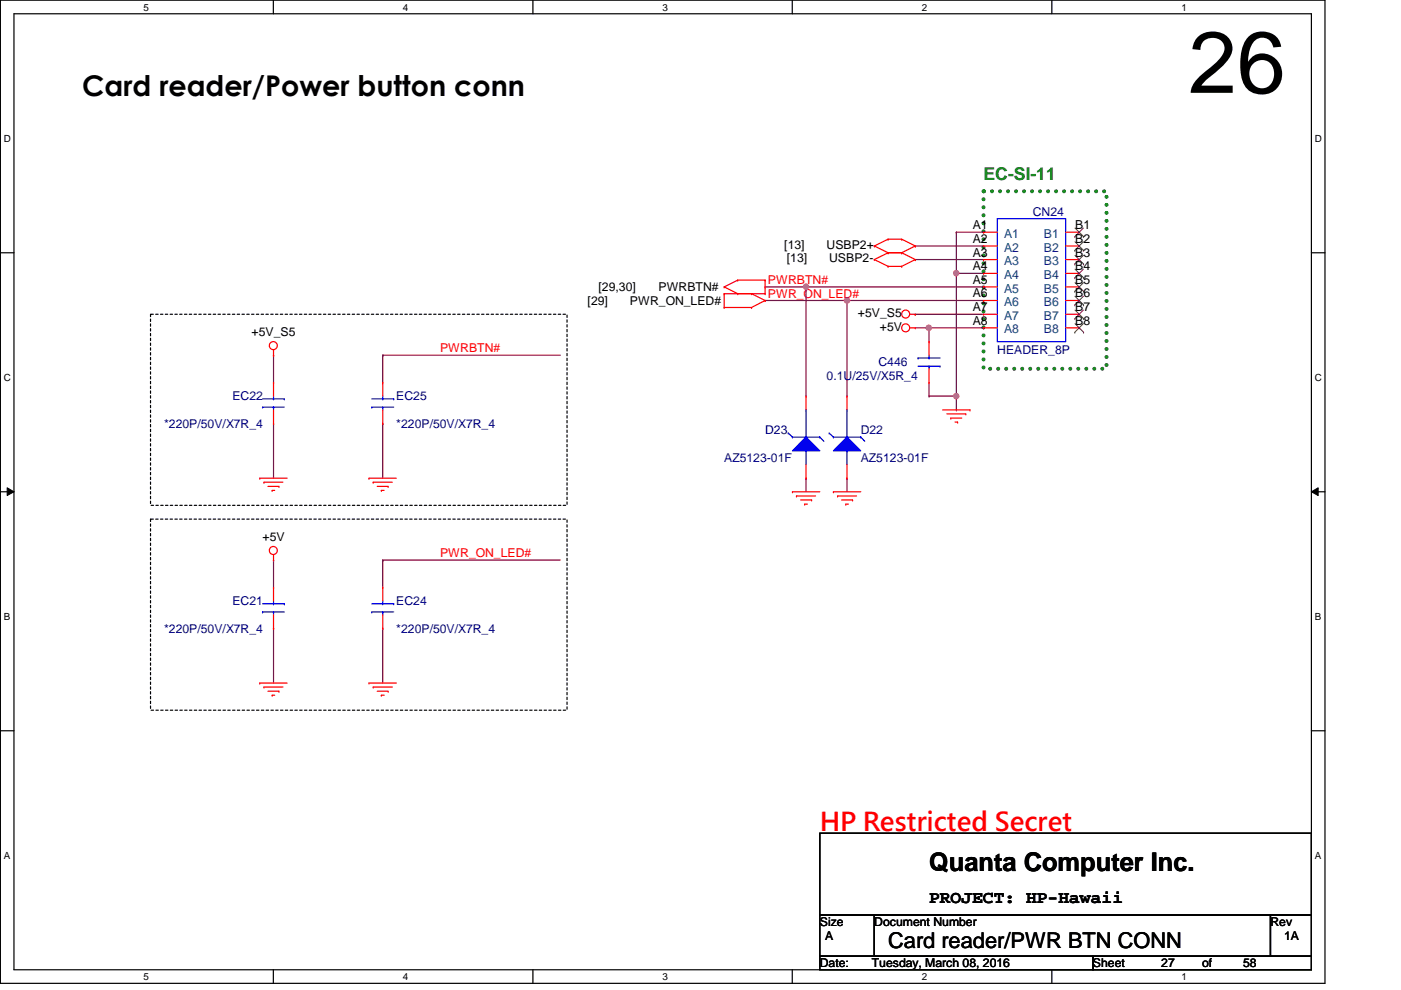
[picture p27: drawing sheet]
<svg xmlns="http://www.w3.org/2000/svg" width="297mm" height="210mm" viewBox="0 0 297 210" stroke-linecap="round" stroke-linejoin="round" font-family="sans-serif">
<defs><g id="words">
<text font-size="18.5" x="252" y="19.7">26</text>
<text font-size="6.1" x="17.4" y="20.4">Card reader/Power button conn</text>
<text font-size="5.5" fill="#f00" x="173.8" y="176.3">HP Restricted Secret</text>
<text font-size="5.5" x="197" y="184.6">Quanta Computer Inc.</text>
<text font-size="4.6" x="188.3" y="201.1">Card reader/PWR BTN CONN</text>
<text font-size="3.7" fill="#008000" x="208.5" y="38.2">EC-SI-11</text>
<text font-size="3.7" x="197" y="191.4">PROJECT: HP-Hawaii</text>
<g font-size="2.6" fill="#000080">
<text x="219" y="45.8">CN24</text>
<text x="186.3" y="77.6">C446</text>
<text x="211.5" y="75">HEADER_8P</text>
<text x="175.3" y="80.5">0.1U/25V/X5R_4</text>
<text x="49.3" y="84.9">EC22</text>
<text x="84" y="84.9">EC25</text>
<text x="34.8" y="90.7">*220P/50V/X7R_4</text>
<text x="84" y="90.7">*220P/50V/X7R_4</text>
<text x="162.2" y="92.1">D23</text>
<text x="182.5" y="92.1">D22</text>
<text x="153.5" y="97.9">AZ5123-01F</text>
<text x="182.5" y="97.9">AZ5123-01F</text>
<text x="49.3" y="128.3">EC21</text>
<text x="84" y="128.3">EC24</text>
<text x="34.8" y="134.1">*220P/50V/X7R_4</text>
<text x="84" y="134.1">*220P/50V/X7R_4</text>
</g>
<g font-size="2.6">
<text x="166.3" y="52.7">[13]</text>
<text x="175.3" y="52.7">USBP2+</text>
<text x="206.2" y="48.6">A1</text>
<text x="206.2" y="51.5">A2</text>
<text x="228" y="48.6">B1</text>
<text x="228" y="51.5">B2</text>
<text x="166.8" y="55.6">[13]</text>
<text x="175.8" y="55.6">USBP2-</text>
<text x="206.2" y="54.4">A3</text>
<text x="206.2" y="57.3">A4</text>
<text x="228" y="54.4">B3</text>
<text x="228" y="57.3">B4</text>
<text x="124.6" y="64.6">[29]</text>
<text x="126.9" y="61.7">[29,30]</text>
<text x="133.6" y="64.6">PWR_ON_LED#</text>
<text x="139.6" y="61.7">PWRBTN#</text>
<text x="206.2" y="60.2">A5</text>
<text x="206.2" y="63.1">A6</text>
<text x="206.2" y="66">A7</text>
<text x="228" y="60.2">B5</text>
<text x="228" y="63.1">B6</text>
<text x="228" y="66">B7</text>
<text x="53.3" y="71.3">+5V_S5</text>
<text x="181.9" y="67.2">+5V_S5</text>
<text x="186.6" y="70.1">+5V</text>
<text x="206.2" y="68.9">A8</text>
<text x="228" y="68.9">B8</text>
<text x="55.7" y="114.7">+5V</text>
<text x="173.8" y="196.3">Size</text>
<text x="185.4" y="196.3">Document Number</text>
<text x="269.4" y="196.3">Rev</text>
<text x="175" y="199.3">A</text>
<text x="272.2" y="199.3">1A</text>
<text x="173.8" y="205.1">Date:</text>
<text x="184.8" y="205.1">Tuesday, March 08, 2016</text>
<text x="231.7" y="205.1">Sheet</text>
<text x="246.2" y="205.1">27</text>
<text x="254.9" y="205.1">of</text>
<text x="263.6" y="205.1">58</text>
</g>
<g font-size="2.6" fill="#004080">
<text x="212.9" y="50.4">A1</text>
<text x="212.9" y="53.3">A2</text>
<text x="221.3" y="50.4">B1</text>
<text x="221.3" y="53.3">B2</text>
<text x="212.9" y="56.2">A3</text>
<text x="212.9" y="59.1">A4</text>
<text x="221.3" y="56.2">B3</text>
<text x="221.3" y="59.1">B4</text>
<text x="212.9" y="62">A5</text>
<text x="212.9" y="64.9">A6</text>
<text x="221.3" y="62">B5</text>
<text x="221.3" y="64.9">B6</text>
<text x="212.9" y="67.8">A7</text>
<text x="212.9" y="70.7">A8</text>
<text x="221.3" y="67.8">B7</text>
<text x="221.3" y="70.7">B8</text>
</g>
<g font-size="2.6" fill="#f00">
<text x="162.8" y="60.2">PWRBTN#</text>
<text x="162.8" y="63.1">PWR_ON_LED#</text>
<text x="93.3" y="74.7">PWRBTN#</text>
<text x="93.3" y="118.2">PWR_ON_LED#</text>
</g>
<g font-size="2.1">
<text x="30.4" y="2.2">5</text>
<text x="85.4" y="2.2">4</text>
<text x="140.5" y="2.2">3</text>
<text x="195.4" y="2.2">2</text>
<text x="250.5" y="2.2">1</text>
<text x=".8" y="30.1">D</text>
<text x="278.8" y="30.1">D</text>
<text x=".8" y="80.8">C</text>
<text x="278.8" y="80.8">C</text>
<text x=".8" y="131.5">B</text>
<text x="278.8" y="131.5">B</text>
<text x=".8" y="182.2">A</text>
<text x="278.8" y="182.2">A</text>
<text x="30.4" y="207.8">5</text>
<text x="85.4" y="207.8">4</text>
<text x="140.5" y="207.8">3</text>
<text x="195.4" y="207.8">2</text>
<text x="250.5" y="207.8">1</text>
</g>
</g></defs>
<path d="M.1 0h280.8v208.5h-280.8zM3 2.9h275v202.7h-275z" fill="none" stroke="#000" stroke-width=".25"/>
<g fill="#fff">
<path d="M30.4 .3h1.2v2.4h-1.2z"/>
<path d="M30.4 205.9h1.2v2.3h-1.2z"/>
</g>
<path d="M58 0v2.9M58 205.6v2.9" fill="none" stroke="#000" stroke-width=".25"/>
<g fill="#fff">
<path d="M85.4 .3h1.2v2.4h-1.2z"/>
<path d="M85.4 205.9h1.2v2.3h-1.2z"/>
</g>
<path d="M113 0v2.9M113 205.6v2.9" fill="none" stroke="#000" stroke-width=".25"/>
<g fill="#fff">
<path d="M140.5 .3h1.1v2.4h-1.1z"/>
<path d="M140.5 205.9h1.1v2.3h-1.1z"/>
</g>
<path d="M168 0v2.9M168 205.6v2.9" fill="none" stroke="#000" stroke-width=".25"/>
<g fill="#fff">
<path d="M195.4 .3h1.2v2.4h-1.2z"/>
<path d="M195.4 205.9h1.2v2.3h-1.2z"/>
</g>
<path d="M223 0v2.9M223 205.6v2.9" fill="none" stroke="#000" stroke-width=".25"/>
<g fill="#fff">
<path d="M250.5 .3h1.1v2.4h-1.1z"/>
<path d="M250.5 205.9h1.1v2.3h-1.1z"/>
<path d="M.8 28.2h1.5v2.4h-1.5z"/>
<path d="M278.8 28.2h1.4v2.4h-1.4z"/>
<path d="M.8 78.9h1.5v2.3h-1.5z"/>
<path d="M278.8 78.9h1.4v2.3h-1.4z"/>
</g>
<path d="M.1 53.6h2.9M278 53.6h2.9" fill="none" stroke="#000" stroke-width=".25"/>
<g fill="#fff">
<path d="M.8 129.6h1.4v2.3h-1.4z"/>
<path d="M278.8 129.6h1.3v2.3h-1.3z"/>
</g>
<path d="M.1 104.3h2.9M278 104.3h2.9" fill="none" stroke="#000" stroke-width=".25"/>
<path d="M1.5 103.4l1.5 .9-1.5 .8zM278 104.3l1.5-.9v1.7z" fill="#000"/>
<path d="M1.5 103.4l1.5 .9-1.5 .8zM278 104.3l1.5-.9v1.7z" fill="none" stroke="#000" stroke-width=".21"/>
<g fill="#fff">
<path d="M.8 180.3h1.4v2.3h-1.4z"/>
<path d="M278.8 180.3h1.3v2.3h-1.3z"/>
</g>
<path d="M.1 154.9h2.9M278 154.9h2.9" fill="none" stroke="#000" stroke-width=".25"/>
<path d="M31.9 66.6h88.3v40.5h-88.3zM31.9 110.1h88.3v40.5h-88.3z" fill="none" stroke="#000" stroke-width=".25" stroke-dasharray=".5 .5"/>
<path d="M208.5 40.6h26.1v37.6h-26.1z" fill="none" stroke="#008000" stroke-width=".85" stroke-dasharray="0 1.7"/>
<path d="M202.8 58v26M58 75.3h.1M58 75.3v5.8M81.1 75.3h.1M81.1 75.3v5.8M81.1 75.3h37.7M58 89.8h.1M58 89.8v11.6M81.1 89.8h.1M81.1 89.8v11.6M202.8 84h.1" fill="none" stroke="#800040" stroke-width=".25"/>
<circle cx="202.7" cy="84" r=".56" fill="#f0f"/>
<circle cx="202.7" cy="84" r=".56" fill="none" stroke="#f0f" stroke-width=".25"/>
<path d="M162.2 60.8h.1M162.2 63.7h.1M162.2 60.8h8.7M162.2 63.7h17.4M170.9 60.8h.1M170.9 60.8v23.2M179.6 101.4h.1M179.6 101.4v2.9" fill="none" stroke="#800040" stroke-width=".25"/>
<circle cx="170.9" cy="60.8" r=".56" fill="#f0f"/>
<circle cx="170.9" cy="60.8" r=".56" fill="none" stroke="#f0f" stroke-width=".25"/>
<path d="M179.6 63.7h.1M179.6 63.7v20.3" fill="none" stroke="#800040" stroke-width=".25"/>
<circle cx="179.6" cy="63.7" r=".56" fill="#f0f"/>
<circle cx="179.6" cy="63.7" r=".56" fill="none" stroke="#f0f" stroke-width=".25"/>
<g fill="none" stroke="#800040" stroke-width=".25">
<path d="M194.1 55h.1M194.1 52.2h.1M194.1 55h14.4M194.1 52.2h14.4M202.8 49.2h.1M202.8 49.2h5.7M202.8 49.2v8.8M170.9 60.8h.1M170.9 60.8h37.6M179.6 63.7h.1M179.6 63.7h28.9M194.1 66.6h.1"/>
<path d="M194.1 69.5h2.9M194.1 66.6h14.4M197 69.5h.1M170.9 101.4h.1M170.9 101.4v2.9"/>
</g>
<circle cx="202.7" cy="57.9" r=".56" fill="#f0f"/>
<circle cx="202.7" cy="57.9" r=".56" fill="none" stroke="#f0f" stroke-width=".25"/>
<g fill="none" stroke="#800040" stroke-width=".25">
<path d="M202.8 58h.1M202.8 58h5.7M197 69.5h.1M197 69.5v2.9M197 69.5h11.5M208.5 69.5h.1M58 118.7h.1M58 118.7v5.8M81.1 118.7h.1M81.1 118.7v5.8M81.1 118.7h37.7M58 133.2h.1"/>
<path d="M58 133.2v11.6M81.1 133.2h.1M81.1 133.2v11.6"/>
</g>
<circle cx="196.9" cy="69.5" r=".56" fill="#f0f"/>
<circle cx="196.9" cy="69.5" r=".56" fill="none" stroke="#f0f" stroke-width=".25"/>
<path d="M197 84h.1M197 81.1v2.9M197 84h5.8M202.8 84h.1M202.8 86.9h.1M202.8 84v2.9" fill="none" stroke="#800040" stroke-width=".25"/>
<g fill="none" stroke="#f00" stroke-width=".25">
<path d="M156.4 59.4h.1M156.4 59.4l-2.9 1.4M156.4 59.4h5.8M162.2 59.4h.1M162.2 59.4v2.9M185.4 52.2h.1M185.4 55h.1M185.4 52.2l2.9 1.4M185.4 55l2.9 1.5M188.3 53.6h.1M188.3 50.7h.1M188.3 56.5h.1"/>
<path d="M188.3 53.6h2.9M188.3 50.7l-2.9 1.5M188.3 50.7h2.9M188.3 56.5h2.9M188.3 53.6l-2.9 1.4M191.2 53.6h.1M191.2 50.7h.1M191.2 56.5h.1M191.2 50.7l2.9 1.5M191.2 53.6l2.9 1.4M194.1 52.2h.1M194.1 55h.1"/>
<path d="M194.1 52.2l-2.9 1.4M194.1 55l-2.9 1.5M58 75.3h.1M58 74.2v1.1M153.5 60.8h.1M153.5 65.2h.1M153.5 62.3h.1M153.5 62.3h8.7M153.5 60.8l2.9 1.5M153.5 65.2h5.8M153.5 62.3v2.9M156.4 62.3h.1"/>
<path d="M159.3 62.3h.1M159.3 65.2h.1M159.3 62.3l2.9 1.4M162.2 62.3h.1M162.2 63.7h.1M162.2 63.7l-2.9 1.5M192.9 66.6h1.2M192.9 69.5h1.2M194.1 66.6h.1M194.1 69.5h.1M197 72.4h.1M197 72.4v2.9"/>
<path d="M197 78.2v2.9M58 89.8h.1M58 81.1h.1M58 81.1v2.9M58 86.9v2.9M197 81.1h.1M199.9 86.9h5.8M200.7 87.8h4.1M201.6 88.6h.1M201.6 88.6h2.3M202.5 89.5h.5M203 89.5h.1"/>
<path d="M204.8 87.8h.1M205.7 86.9h.1M55.1 101.4h.1M55.1 101.4h5.8M56 102.2h.1M56 102.2h4M56.8 103.1h2.3M57.7 104h.1M57.7 104h.5M58 118.7h.1M58 117.6v1.1M59.1 103.1h.1"/>
<path d="M78.2 101.4h.1M78.2 101.4h5.8M79.1 102.2h.1M79.1 102.2h4.1M80 103.1h2.3M80.9 104h.1M80.9 104h.5M82.3 103.1h.1M168 104.3h.1M168 104.3h5.8M168.9 105.2h.1M168.9 105.2h4"/>
<path d="M169.8 106h2.3M170.6 106.9h.1M170.6 106.9h.6M172.1 106h.1M176.7 104.3h.1M176.7 104.3h5.8M177.6 105.2h.1M177.6 105.2h4M178.4 106h2.4M179.3 106.9h.1M179.3 106.9h.6M180.8 106h.1"/>
<path d="M55.1 144.8h.1M55.1 144.8h5.8M56 145.7h.1M56 145.7h4M56.8 146.6h2.3M57.7 147.4h.1M57.7 147.4h.5M59.1 146.6h.1M78.2 144.8h.1M78.2 144.8h5.8M79.1 145.7h.1M79.1 145.7h4.1"/>
<path d="M80 146.6h2.3M80.9 147.4h.1M80.9 147.4h.5M82.3 146.6h.1"/>
<circle cx="57.9" cy="73.3" r=".85"/>
<circle cx="192" cy="66.6" r=".85"/>
<circle cx="192" cy="69.5" r=".85"/>
<circle cx="57.9" cy="116.7" r=".85"/>
</g>
<path d="M173.8 176.7h104.2v17.3h-104.2zM173.8 194h11.6v8.7h-11.6zM185.4 194h84v8.7h-84zM269.4 194h8.6v8.7h-8.6zM173.8 202.7h57.9v2.9h-57.9zM231.7 202.7h46.3v2.9h-46.3z" fill="none" stroke="#000" stroke-width=".25"/>
<g fill="none" stroke="#00f" stroke-width=".25">
<path d="M194.6 75.9h.1M194.6 77.6h4.7M194.6 75.9h4.7M197 75.9h.1M197 77.6h.1M197 75.3v.6M197 77.6v.6M199.3 77.6h.1M55.7 86.3h.1M55.7 84.6h4.6M55.7 86.3h4.6M58 86.3h.1"/>
<path d="M58 84.6h.1M58 84v.6M58 86.3v.6M60.3 84.6h.1"/>
</g>
<path d="M170.9 92.7l2.9 2.9h-5.8z" fill="#00f"/>
<g fill="none" stroke="#00f" stroke-width=".25">
<path d="M167.1 91.8h.1M167.1 91.8l.9 .9M168 92.7h.1M168 92.7h5.8M170.9 92.7l2.9 2.9h-5.8zM170.9 95.6h.1M170.9 86.9h.1M170.9 86.9v5.8M170.9 95.6v2.9M173.8 92.7h.1M173.8 92.7l.9 .9M55.7 129.8h.1"/>
<path d="M55.7 128h4.6M55.7 129.8h4.6M58 129.8h.1M58 128h.1M58 127.4v.6M58 129.8v.5M60.3 128h.1M78.8 129.8h.1M78.8 128h4.7M78.8 129.8h4.7M81.1 129.8h.1M81.1 128h.1"/>
<path d="M81.1 127.4v.6M81.1 129.8v.5M83.5 128h.1"/>
</g>
<path d="M170.9 84h.1M170.9 84v2.9M170.9 98.5v2.9M170.9 101.4h.1M58 133.2h.1M58 124.5h.1M58 124.5v2.9M58 130.3v2.9M81.1 133.2h.1M81.1 124.5h.1M81.1 124.5v2.9M81.1 130.3v2.9" fill="none" stroke="#f00" stroke-width=".25"/>
<path d="M179.6 92.7l2.9 2.9h-5.8z" fill="#00f"/>
<g fill="none" stroke="#00f" stroke-width=".25">
<path d="M211.5 46.4h14.4v26h-14.4zM78.8 86.3h.1M78.8 84.6h4.7M78.8 86.3h4.7M81.1 86.3h.1M81.1 84.6h.1M81.1 84v.6M81.1 86.3v.6M83.5 84.6h.1M175.8 91.8h.1M175.8 91.8l.9 .9M176.7 92.7h.1"/>
<path d="M176.7 92.7h5.8M179.6 92.7l2.9 2.9h-5.8zM179.6 95.6h.1M179.6 86.9h.1M179.6 86.9v5.8M179.6 95.6v2.9M182.5 92.7h.1M182.5 92.7l.8 .9"/>
</g>
<g fill="none" stroke="#f00" stroke-width=".25">
<path d="M208.5 49.2h.1M208.5 52.2h.1M208.5 55h.1M208.5 58h.1M208.5 49.2h3M208.5 52.2h3M208.5 55h3M208.5 58h3M225.9 49.2h2.9M225.9 52.2h2.9M225.9 55h2.9M225.9 58h2.9"/>
<path d="M228.8 49.2h.1M228.8 52.2h.1M228.8 55h.1M228.8 58h.1M208.5 60.8h.1M208.5 63.7h.1M208.5 66.6h.1M208.5 69.5h.1M208.5 60.8h3M208.5 63.7h3M208.5 66.6h3M208.5 69.5h3"/>
<path d="M225.9 60.8h2.9M225.9 63.7h2.9M225.9 66.6h2.9M225.9 69.5h2.9M228.8 60.8h.1M228.8 63.7h.1M228.8 66.6h.1M228.8 69.5h.1M81.1 89.8h.1M81.1 81.1h.1M81.1 81.1v2.9M81.1 86.9v2.9"/>
<path d="M179.6 84h.1M179.6 84v2.9M179.6 98.5v2.9M179.6 101.4h.1"/>
</g>
<g fill="none" stroke="#804000" stroke-width=".21">
<path d="M227.9 50.2h.1M227.9 53.1h.1M227.9 56h.1M227.9 58.9h.1M227.9 48.3l1.8 1.9M227.9 51.3l1.8 1.8M227.9 54.1l1.8 1.9M227.9 57.1l1.8 1.8M227.9 59.9l1.8 1.9M229.7 48.3l-1.8 1.9M229.7 51.3l-1.8 1.8M229.7 54.1l-1.8 1.9"/>
<path d="M229.7 57.1l-1.8 1.8M229.7 59.9l-1.8 1.9M229.7 50.2h.1M229.7 53.1h.1M229.7 56h.1M229.7 58.9h.1M227.9 61.8h.1M227.9 64.6h.1M227.9 67.6h.1M227.9 70.4h.1M227.9 62.8l1.8 1.8M227.9 65.7l1.8 1.9"/>
<path d="M227.9 68.6l1.8 1.8M229.7 62.8l-1.8 1.8M229.7 65.7l-1.8 1.9M229.7 68.6l-1.8 1.8M229.7 61.8h.1M229.7 64.6h.1M229.7 67.6h.1M229.7 70.4h.1"/>
</g>
<circle cx="202.7" cy="84" r=".56" fill="#f0f"/>
<circle cx="202.7" cy="84" r=".56" fill="none" stroke="#f0f" stroke-width=".25"/>
<circle cx="170.9" cy="60.8" r=".56" fill="#f0f"/>
<circle cx="170.9" cy="60.8" r=".56" fill="none" stroke="#f0f" stroke-width=".25"/>
<circle cx="179.6" cy="63.7" r=".56" fill="#f0f"/>
<circle cx="179.6" cy="63.7" r=".56" fill="none" stroke="#f0f" stroke-width=".25"/>
<circle cx="202.7" cy="57.9" r=".56" fill="#f0f"/>
<circle cx="202.7" cy="57.9" r=".56" fill="none" stroke="#f0f" stroke-width=".25"/>
<circle cx="196.9" cy="69.5" r=".56" fill="#f0f"/>
<circle cx="196.9" cy="69.5" r=".56" fill="none" stroke="#f0f" stroke-width=".25"/>
<use href="#words"/>
</svg>
